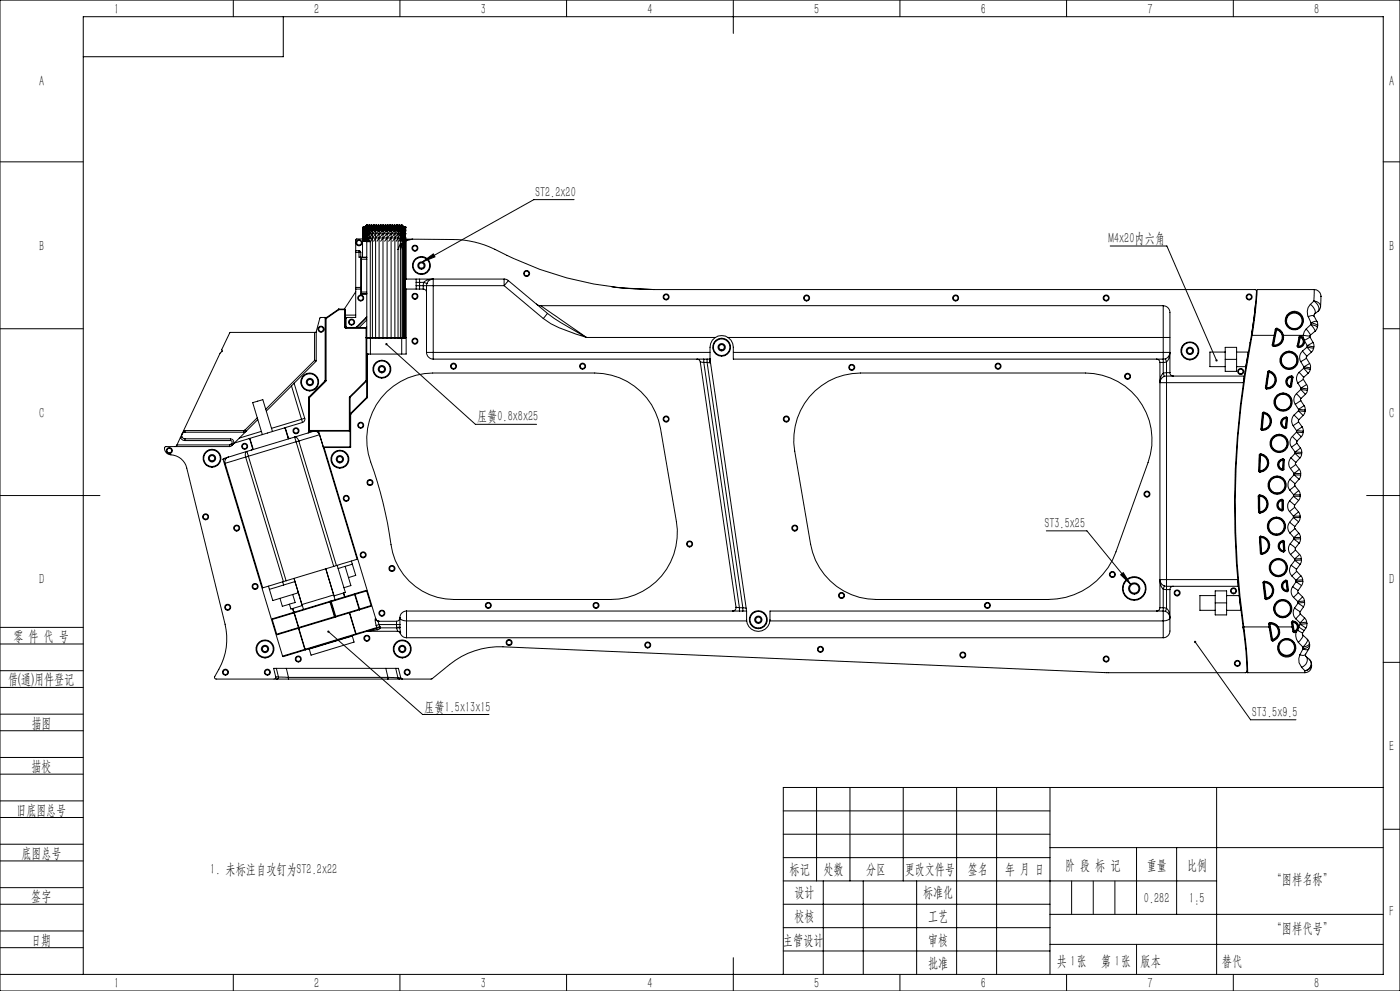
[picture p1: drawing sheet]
<svg xmlns="http://www.w3.org/2000/svg" width="420mm" height="297mm" viewBox="0 0 420 297" stroke-linecap="round" stroke-linejoin="round" font-family="sans-serif">
<defs><g id="words">
<g font-size="4.4">
<text x="34.2" y="4.1">1</text>
<text x="94.2" y="4.1">2</text>
<text x="144.2" y="4.1">3</text>
<text x="194.2" y="4.1">4</text>
<text x="244.2" y="4.1">5</text>
<text x="294.2" y="4.1">6</text>
<text x="344.2" y="4.1">7</text>
<text x="394.2" y="4.1">8</text>
<text x="11.7" y="25.9">A</text>
<text x="416.7" y="25.9">A</text>
<text x="160.6" y="58.9">ST2.2x20</text>
<text x="11.7" y="75.1">B</text>
<text x="332.6" y="72.8">M4x20内六角</text>
<text x="416.7" y="75.1">B</text>
<text x="11.7" y="125.1">C</text>
<text x="416.7" y="125.1">C</text>
<text x="143.1" y="126.3">压簧0.8x8x25</text>
<text x="313.4" y="158.2">ST3.5x25</text>
<text x="11.7" y="175.1">D</text>
<text x="416.7" y="175.1">D</text>
<text x="4" y="192">零 件 代 号</text>
<text x="2.5" y="205.1">借(通)用件登记</text>
<text x="127.3" y="213.2">压簧1.5x13x15</text>
<text x="375.7" y="214.8">ST3.5x9.5</text>
<text x="9.5" y="218.1">描图</text>
<text x="416.7" y="225.1">E</text>
<text x="9.5" y="231.1">描校</text>
<text x="5" y="244.2">旧底图总号</text>
<text x="6.5" y="257.2">底图总号</text>
<text x="63.1" y="262">1. 未标注自攻钉为ST2.2x22</text>
<text x="236.9" y="261.9">标记</text>
<text x="247.1" y="261.9">处数</text>
<text x="259.9" y="261.9">分区</text>
<text x="271.5" y="261.9">更改文件号</text>
<text x="290.4" y="261.9">签名</text>
<text x="301.5" y="261.9">年 月 日</text>
<text x="319.5" y="260.6">阶 段 标 记</text>
<text x="344" y="260.6">重量</text>
<text x="356.1" y="260.6">比例</text>
<text x="238.3" y="268.9">设计</text>
<text x="276.9" y="268.9">标准化</text>
<text x="381.5" y="264.8">“图样名称”</text>
<text x="9.4" y="270.1">签字</text>
<text x="343.2" y="270.7">0.282</text>
<text x="356.8" y="270.7">1:5</text>
<text x="416.8" y="274.4">F</text>
<text x="238.3" y="276.1">校核</text>
<text x="278.4" y="276">工艺</text>
<text x="381.5" y="279.6">“图样代号”</text>
<text x="9.4" y="283.2">日期</text>
<text x="234.9" y="283.3">主管设计</text>
<text x="278.4" y="283.3">审核</text>
<text x="278.4" y="290.2">批准</text>
<text x="317.1" y="289.4">共 张</text>
<text x="321.1" y="289.4">1</text>
<text x="330.3" y="289.4">第 张</text>
<text x="334.5" y="289.4">1</text>
<text x="342.1" y="289.4">版本</text>
<text x="34.2" y="296.1">1</text>
<text x="94.2" y="296.1">2</text>
<text x="144.2" y="296.1">3</text>
<text x="194.2" y="296.1">4</text>
<text x="244.2" y="296.1">5</text>
<text x="294.2" y="296.1">6</text>
<text x="344.2" y="296.1">7</text>
<text x="394.2" y="296.1">8</text>
</g>
<text font-size="4.4" fill="#0a0605" x="366.6" y="289.4">替代</text>
</g></defs>
<g fill="none" stroke="#000" stroke-width=".3">
<path d="M0 0h420v297h-420zM70 0v5M85 5v12h-60M120 0v5M170 0v5M220 0v10M270 0v5M320 0v5M370 0v5M0 48.5h25M172.2 59.8h-12l-33.5 18.7M415 48.5h5"/>
<path d="M106.7 75.1v.5M106.7 75.6v10.5M106.7 75.1h1M106.7 75.6h1M107.7 75.1l.5 .5M107.7 75.6h.5M107.7 75.6v1.5h1.1M107.7 75.1v.5M108.2 75.6v10.5M108.4 77.7h1.6M108.4 77.7v9.8M108.8 71.6l-2 .2-.1 3.3"/>
<path d="M108.8 71.6h.1M108.8 77.1h1.2M108.8 71.6v5.5M108.9 72.2h.1M108.9 72.2l.1 .1M108.9 70.1h.1M108.9 71.3h.1M108.9 69.2h.1M108.9 72.2h1.5M108.9 71.3h12.7M108.9 70.1h12.7M108.9 69.2h12.7"/>
<path d="M108.9 68.4h12.7M108.9 68.4v3.8M108.9 68.2h12.7M108.9 71.3v.9M108.9 68.6v.6M108.9 70.1v1.2M108.9 69.2v.9M109 72.2l.1 .1M109 72.2h.1M109 68.2h.1M109 68.1h.1M109 68.4l-.1 .2h12.7"/>
<path d="M109 68.1h12.5M109 68.2v.2M109 68.1l-.1 4.1M109 68.6v.6M109 70.1v1.2M109 69.2v.9M109 68.4v.2M109 72.2v.1M109 71.3l-.1 .9M109 68.2l-.1 .2M109 68.6l.6 3.7M109 69.2l.4 3.1"/>
<path d="M109 72.3h.1M109 72.3h1.4M109 72.2l.2 .1M109 68.4l.1 .2M109 71.3v.9M109 68.1v.1M109 68.2l.1 .2M109.1 68.6l.7 3.7M109.1 68.1v.1M109.1 68v.1M109.1 68.6v3.6M109.1 68.1h.1"/>
<path d="M109.1 68l-.1 .1M109.1 68.4l1.1 3.9M109.1 68.4v.2M109.1 68.2l.1 .2M109.1 68.2v.2M109.1 68.1l.2 .1M109.1 68.1l-.1 .1M109.2 68.4l1.5 4M109.2 68.4l.1 3.9-.3-2.2M109.2 68h-.2h12.5M109.2 68h.1M109.2 68l.2 .2"/>
<path d="M109.3 68.2l-.1 .2M109.3 67.9h.1M109.3 67.9l-.2 .1h12.3l-.2-.1M109.3 68v.2M109.3 68l.1 .1M109.3 67.9l-.3 .1M109.3 67.9l-.1 .1M109.4 67.9l-.3 .2M109.4 67.9l-.2 .1M109.4 67.9h.1M109.4 68.2l.1 4.1M109.4 68h-.1"/>
<path d="M109.4 68h.1M109.4 68.1v.1M109.4 68.1l.2 .1M109.4 67.9l-.1 .1M109.4 67.9v.1M109.5 68l-.1 .1M109.5 68l.1 .1M109.5 67.9v.1M109.5 68l.5 .1M109.5 68h.1M109.6 67.9l.1 .1M109.6 67.9l-.1 .1"/>
<path d="M109.6 68.2v4.1M109.6 67.9h.1M109.6 68.1l.3 .1M109.6 68.1v.1M109.6 67.9h9.3M109.7 67.9l-.3 .1M109.7 67.9h.1M109.7 67.9h-.2M109.7 67.9l.3 .1M109.7 68l-.1 .1M109.7 68h.3M109.7 67.9v.1"/>
<path d="M109.9 68.2l.1 4.2M110 67.9h.1M110 67.5v.4M110 68v.1M110 68.1l-.1 .1M110 68.1l.3 .1M110 68l.4 .1M110 67.5l-.7 .4M110 67.9h-.3M110 67.5h.2M110 67.5l-.4 .4M110 67.5l-.5 .4"/>
<path d="M110 67.9v.1M110 67.9l2.7 .3-1.8 .4-1-.4M110 68l1.7 .2-.8 .2-.6-.2M110 68h.1M110 77.2v.5M110 77.2h-1.6v.5M110 72.4h1.1M110 72.4v4.8M110 77.7v9.8M110.1 67.5l-.1 .4M110.1 67.5l.1 .4M110.1 67.5l.3 .4"/>
<path d="M110.2 67.5l.2 .4M110.2 67.5l.4 .4M110.2 67.5l.5 .4M110.3 68.2v4.1M110.4 67.9h.1M110.4 67.9l3.3 .3-2 .4-.8 .6-1.3-1M110.4 68.1l-.1 .1M110.4 68.1l.5 .1M110.4 67.9v.2M110.4 67.9h-.4M110.4 72.3l.3 .1M110.4 72.2v.1"/>
<path d="M110.4 72.2l.5 .2M110.7 72.4h.3M110.7 67.5h.2M110.7 67.5l-.2 .2M110.7 67.5l-.1 .2 .2-.2M110.8 67.5l.1 .3M110.8 67.5v.4M110.9 72.4h.1M110.9 67.9h.1M110.9 67.5v4.9M110.9 67.9l4 .3a4.7 4.7 0 0 0-4 1.9l-1.5-1.9M110.9 67.5l.3 .2"/>
<path d="M110.9 67.5l.2 .2M111 72.4h.1M111.1 72.4v28.8M111.3 67.5l.1 .4 .1-.4M111.3 67.5h.3M111.3 67.5l-.3 .4M111.3 67.5l-.4 .4M111.5 67.5v.4M111.5 67.5l.2 .4M111.6 67.5l.5 .4M111.6 67.5l.1 .4M111.7 67.9v33.5"/>
<path d="M111.7 67.9h.1M111.7 67.9l1 .1M112 67.5h.3M112 67.5l-.1 .2 .3-.2v.4l.1-.4M112 67.5l-.2 .2M112.3 67.5l.2 .2M112.7 67.9l-.1 33.5M112.7 67.9h.1M112.7 68l3.4 .2a5.6 5.6 0 0 0-5.2 3.1l-1.6-3.1M112.7 67.5h.3M112.7 67.5l-.1 .4 .3-.4M112.7 67.5l-.4 .4"/>
<path d="M112.9 67.9l-.2 .1M112.9 67.9h.1M112.9 67.9l.8 .1M112.9 67.5v.4M112.9 67.5l-.2 .4M112.9 67.5l.3 .4-.2-.4M113 67.5l.5 .4M113.4 67.5h.3M113.4 67.5l-.2 .2M113.4 67.5l.1 .4M113.6 67.5v.4M113.6 67.5l.1 .4"/>
<path d="M113.6 67.5l-.1 .4M113.7 67.5l.5 .4M113.7 67.5v.4M113.7 67.9v33.5M113.7 67.9h.1M113.7 68l3.6 .2a6.2 6.2 0 0 0-6 4.1M113.7 67.9l5.7 .3M114.1 67.5h.3M114.1 67.5l-.2 .2M114.1 67.5v.3M114.3 67.5v.4l.5-.4M114.3 67.5l-.2 .3"/>
<path d="M114.3 67.5l.1 .3M114.4 67.5l.2 .2M114.4 67.5v.3M114.8 67.5h.3M114.8 67.5l-.1 .4 .2-.4M114.9 67.9h.1M114.9 67.9l1.2 .1M114.9 67.5v33.9M114.9 67.5v.4M114.9 67.5l.4 .4-.2-.4M115.1 67.5l.5 .4M115.5 67.5h.3"/>
<path d="M115.5 67.5l-.2 .2M115.5 67.5l-.1 .3 .2-.3M115.6 67.5v.4M115.6 67.5l.3 .2M115.8 67.5l.2 .2M115.8 67.5l.1 .2M116.1 67.9v33.5M116.1 67.9h.1M116.1 68l2.4 .2a7 7 0 0 0-6.4 4.1M116.1 67.9l2.4 .1M116.2 67.5h.3M116.2 67.5l-.3 .4"/>
<path d="M116.2 67.5l-.1 .4M116.2 67.5l-.5 .4M116.3 67.5v.4M116.3 67.5l.1 .4 .1-.4M116.3 67.5l-.2 .4M116.5 67.5l.4 .4M116.9 67.5h.3M116.9 67.5l-.2 .2M116.9 67.5l-.2 .2 .3-.2M117 67.5v.4M117 67.5l.2 .3M117.1 67.9h.1"/>
<path d="M117.2 67.5l.1 .2M117.2 67.5l.2 .2M117.3 67.9v33.5M117.3 67.9h.1M117.3 67.9h1.6M117.6 67.5h.3M117.6 67.5l-.1 .4 .2-.4M117.6 67.5l-.3 .4M117.6 67.5l-.5 .4M117.7 67.5v.4M117.7 67.5l.3 .4-.1-.4M117.9 67.5l.5 .4"/>
<path d="M118.3 67.5h.2M118.3 67.5v.4M118.3 67.5l-.2 .2M118.4 67.5l.1 .4M118.4 67.5v.4M118.4 67.5l-.1 .4M118.5 67.9h.1M118.5 68l.9 .1M118.5 67.5l-.1 33.9M118.5 67.5l.2 .2M118.9 67.9l.2 .1M119 67.5h.2"/>
<path d="M119 67.5l-.3 .4M119 67.5l-.1 .4M119 67.5l-.5 .4M119.1 68h-.6M119.1 68l1 .1M119.1 67.5v.5M119.1 67.5l-.2 .4M119.1 67.5l.2 .4M119.2 67.5l.2 .4M119.2 67.5l.1 .4M119.2 67.5l.5 .4M119.3 67.9h1.9"/>
<path d="M119.3 67.9l1.3 .2M119.3 67.9l-.2 .1M119.4 67.9h.1M119.4 67.9v.2M119.4 68.1v.1M119.4 68.1l.7 .1M119.4 67.9l.7 .1M119.4 68.2v33.2M119.4 68.2a7.7 7.7 0 0 0-6.3 4.1M119.7 67.5h.2M119.7 67.5l-.2 .2M119.7 67.5l-.1 .3"/>
<path d="M119.8 67.5v.4M119.8 67.5l.3 .4M119.8 67.5l-.2 .3M119.9 67.5l.3 .4M119.9 67.5l.2 .4M119.9 67.5l.5 .4M120.1 67.9v.1M120.1 67.9l.4 .1M120.1 67.9h.1M120.1 68.1v.1M120.1 68v.1M120.1 68.1l.5 .1"/>
<path d="M120.1 68h.4M120.1 68.2v33.2M120.1 68.2a8.4 8.4 0 0 0-5.9 4.1M120.1 73l-.7 1.8M120.3 72.3l.9-3.1 .3 3.1M120.3 67.5h.3M120.3 67.5l-.2 .2M120.3 67.5v.3l.2-.3M120.3 67.5l-.1 .2M120.5 67.5v.4M120.5 67.5l.1 .4M120.5 68l.1 .1"/>
<path d="M120.5 68l.4 .1M120.5 67.9v.1M120.5 67.9l.4 .1M120.6 67.9h.1M120.6 68.2l-.5 .2a9.2 9.2 0 0 0-4.7 3.9M120.6 68.1v.1M120.6 68.2v.2M120.6 68.1l.3 .1M120.6 68.4l-.1 37.7M120.6 68.4a11.7 11.7 0 0 0-4 3.9M120.6 73l-.5 1.8M120.6 67.5v.4"/>
<path d="M120.6 67.5l.3 .4M120.6 67.5l.5 .4M120.8 72.3l.4-2.2 .2 2.2M120.8 67.9l.5 .2M120.8 67.9l.1 .1M120.9 68v.1M120.9 68l.2 .1M120.9 68h.1M120.9 67.9h-.4M120.9 67.9h-.1M120.9 67.9l.6 .3M120.9 67.9h.2"/>
<path d="M120.9 68.1v.1M120.9 68.1l.2 .1M120.9 67.9l.4 .1M120.9 68.2v33.2M120.9 67.9h.1M120.9 68.2l-.3 .2M121 67.9v.1M121 72.3l.2-1 .1 1M121 68h.1M121 67.9l.4 .1M121.1 68v.1M121.1 68l.2 .1"/>
<path d="M121.1 68.1v.1M121.1 68.1l.2 .1M121.1 67.9l.4 .1M121.1 68.2l-1 1-2.3 3.1M121.1 68.2l.1 .2M121.1 68.2l.4 .4M121.1 67.9h.1M121.1 67.9l.3 .1M121.2 68.4l-.2 33M121.2 68.4l-2.3 3.9M121.2 73l-.3 1.8M121.2 68.4l.1 .2"/>
<path d="M121.2 67.9l.3 .2M121.2 67.9h.1M121.2 67.9l.3 .1M121.3 68.1v.1M121.3 68.1l.1 .1M121.3 68h.1M121.3 68.2v.4M121.3 68.6l.1 .6M121.3 68.6l.3 2.7M121.3 68.2l.1 .2M121.4 69.2v32l-.2 .2M121.4 69.2l-.2-.6-1.5 3.7"/>
<path d="M121.4 69.2l.1 2.1M121.4 68h.1M121.4 68.1v.1M121.4 68l.1 .1M121.4 68.2v.2M121.4 68.4l.1 .2M121.4 68.2l.1 .2M121.5 68.6v32.6l-.3 .2M121.5 68h.1M121.5 68.6l.1 1.5M121.5 73v1.8M121.5 68.1v.1"/>
<path d="M121.5 68.1l.1 .1M121.5 68.4v.2M121.5 68.2v.2M121.5 68.4l.1 .2M121.5 68.6v32.6l-.2 .2 .3-.2M121.5 68.1h.1M121.5 73l.1 1.8M121.5 68.6l.1 .6M121.6 68.6h.1M121.6 68.2h.1M121.6 68.2v33M121.6 68.2l-.1 .2"/>
<path d="M121.6 68.2v.2M121.6 71.9h.2v.2M121.6 71.7h2.2M121.6 69.2h.1M121.6 71.3h.1M121.6 70.1h.1M121.6 71.8h1.6M121.6 71.3v1M121.6 69.2v.9M121.6 70.1v1.2M121.6 68.4v.2M121.8 72.1v11.5"/>
<path d="M123.2 71.8l-1.4 .3M123.8 71.7l-.6 .1M123.8 71.7l12.1 .1a31.2 31.2 0 0 1 16.2 4.7 100.6 100.6 0 0 0 44.1 10.3M126.7 78.5l3.3-2.4 .5 .9zM333.1 73.7h17l14.8 34.3M0 98.5h25M94.4 99.6h.5M94.4 99.6l-25.4 .1-2.5 5 .1 .7-.6 .5-10.9 23.2M94.4 99.6v8.4M97.4 95.1l.2 .2M97.4 95.1l-1.4 .1-1.1 4.2v8.6M97.4 95.1h.4"/>
<path d="M97.6 95.3h.1M97.6 95.3v18.7M97.6 95.5h.2M97.6 95.5v18.5M97.7 95.3l.1 .2M97.7 95.3l-.1 .2M97.8 95.1v.2M97.8 95.1h.2M97.8 95.5v18.5M101.6 92.7l.1 .1M101.6 92.7l-3.9 2.6M101.7 92.6v.2"/>
<path d="M101.7 92.6l-.1 .1M101.7 92.8l-3.9 2.7M101.7 92.6h1.7M101.7 92.8h1.7M103.4 92.8h.2M103.4 92.6v.2M103.4 92.6l.2 .2M103.4 98l.4 .4M103.4 98h.2M103.4 92.8v5.2M103.6 95.3h.2M103.6 95.1h.4"/>
<path d="M103.6 97.9h.2M103.6 98l.2 .2M103.6 97.9v.2M103.6 92.8v5.2M103.6 94.4h3.1M103.8 97.9l.2 .2M103.8 98.2v.2M103.8 98.2h6M103.8 95.3v2.6M103.8 98.4h6M104 95.1l-.2 .2M104 98.1v.1"/>
<path d="M106.7 86.1v.5M106.7 87.3l-3.4 5.3M106.7 86.6h1.5M106.7 86.6v8.5h-2.7M106.7 86.1h1.5M106.9 98.1h-.2h.4M107.3 97.9l-.4 .2M108.2 86.1v.5M108.2 86.6v1.5h1.8M108.4 87.5v.5h1.6M108.4 87.5h1.6M109.8 98.2v.2"/>
<path d="M109.8 98.4h.2M109.8 98.4v15.6M110 95l-.2 .4M110 95l-3.1 3.1M110 87.5v.5M110 94.9v.1M110 98l-.2 .2M110 88v13.2M110 95.9l-2.3 2.3M110 95.2l-3 3M121.6 83.6h.2M121.6 86.6h.2"/>
<path d="M121.8 86.6v19.5h-11.4M121.8 86.6h5.2M121.8 83.6h29.4M124.8 85.6v1M124.8 85.6h1.1M124.8 83.6v1M124.8 84.6h1.1M124.8 84.6v1M125.9 83.6v1M125.9 85.6v1M125.9 84.6h1.2M125.9 85.6h1.1"/>
<path d="M125.9 84.6v1M127 86.6a.96 .96 0 0 1 1 1M127 85.6v1M127 85.6h1M127.1 84.6l1 .3M127.1 84.6l-.1 1M128 85.6v2M128 85.6h2M128 87.6v18M128.1 84.9l-.1 .7M130 83.6a3.3 3.3 0 0 0-2.9 1M130 83.6a1.91 1.91 0 0 0-1.9 1.3"/>
<path d="M130 83.6v2M130 85.6h21.2M130 85.6v20M151.2 83.6l1.3 .5M151.2 83.6v2M151.2 85.6l11.8 9.9M152.5 84.1l-1.3 1.5M152.5 84.1l8.4 7.1M160.9 91.2l1.3 .4M160.9 91.2l3.4 2.7M162.2 91.6l13.7 9.5M162.2 91.6h186.8"/>
<path d="M163 95.5a36.9 36.9 0 0 0 12.9 5.6M164.3 93.9a86.8 86.8 0 0 0 11.6 7.2M164.3 93.9l-1.3 1.6M183.5 86l7 .6 5.7 .2M196.2 86.8h180.4l.3 .5M349 91.6v9.5M349 91.6a2.05 2.05 0 0 1 2 2v18.1M376.7 90.8l-1.3 9.7M376.9 87l-.6 7.6-.9 5.9M377.2 86.8h17.1a1.94 1.94 0 0 1 2 2.1l-.1 3M377.2 86.8l-.7 7.8-.9 5.9M382.6 98.7h.2"/>
<path d="M382.6 98.7l-.4 1.8M382.8 98.7l.2 .1M382.8 98.7l-.4 1.8M383 98.8l-.9 4.6M383 98.8a2.37 2.37 0 0 1 1.6 2.7 2.37 2.37 0 0 1-2.5 1.9M383 98.6a2.62 2.62 0 0 1 1.8 1.9M383 98.6l-.2 .1M383 98.6v.2M383.1 98.4a2.7 2.7 0 0 1 1.9 2.1M383.1 98.4l-.5 .3M383.1 98.4l-.1 .2M391.9 98.6l-.6 .7-.3 1.2"/>
<path d="M391.9 98.6l1.2 1.8M392.5 94.9l.8 1.9M393.1 91.2a3.3 3.3 0 0 0-.6 3.7M393.1 91.2a2.3 2.3 0 0 1 1.2 2.9M393.2 97.3l-1.3 1.3M393.2 97.3l.9 .9 .4 1.1M393.2 97.3a2.67 2.67 0 0 1 2 .8M393.3 96.8a2.42 2.42 0 0 1 2 .9M393.3 96.8l-.1 .5M394.2 90.2l-1.1 1M394.2 90.2a2.29 2.29 0 0 1 1.2 3.1M394.2 90.2a1.9 1.9 0 0 1 2 1.7"/>
<path d="M394.2 94.8a1.71 1.71 0 0 0-1.7 .1M394.2 94.8l.9 1.5M394.3 86.8l-.1 3.4M394.3 94.1l-.1 .7M394.5 99.3l-1.4 1.1M395.1 96.3h-.6l-1.2 .5M395.1 96.3l.2 1.4M395.2 98.1l-.7 1.2M395.3 97.7l-.1 .4M395.4 93.3l-1.1 .8M396.2 91.9l-.2 .6-.6 .8M415 98.5h5"/>
<path d="M87.5 115.7l3 10M87.5 115.7l-7.6 7.5M88.2 114.9l-.7 .8M88.2 114.9l3.2 10.4M92.6 119.2h.1M92.6 119.2v10.4M92.6 119.2h.2M92.6 119.2v9.8M92.6 119.1v.1M92.6 119.1h.1M92.8 119.2v9.8M94.4 108l.3 .4"/>
<path d="M94.4 108h.5M94.4 108l-14.7 14.7M94.7 108.4l-6.5 6.5M94.9 108l-.2 .4M97.5 114.2l.2 .1M97.5 114.2l-4.9 4.9M97.6 114l-.1 .2M97.6 114h.1M97.6 114h.2M97.7 114.3l-4.9 4.9M97.8 114l-.1 .3M104.8 119.2h.2"/>
<path d="M104.8 119.2v9.8M104.9 118.9l-.1 .3M104.9 118.9l.2 .2M105 119.2v14.7M105.1 119.1l-.1 .1M109.8 101.2h.2M109.8 101.2l.3 .2M109.8 101.2l.2 .3M109.8 114l.2 .2M109.8 114l-4.9 4.9M110 114.2l-4.9 4.9M110 101.5h.1"/>
<path d="M110 106.3h.2M110 106.1h.4M110 119.1l.2 .1M110 119.1h.2M110 101.2h1.1M110 101.2l.2 .2M110 101.5v17.6M110 119.1l-4.9 4.8M110.1 101.4h.1M110.1 101.4l-.1 .1M110.2 119.2l-4.9 4.9M110.2 119.1v.1"/>
<path d="M110.2 101.4h.9M110.2 106.3v12.8M110.4 106.1l-.2 .2M111.1 101.4h10.3M111.1 101.2v.2M111.1 101.2h10.5M111.1 101.4v4.7M115.9 103.1l26.7 24.1h18.4M116.1 117.4a19.8 19.8 0 0 1 13.7-5.6h48.6a20.1 20.1 0 0 1 19.8 16.6l4.7 27.9a20 20 0 0 1-19.7 23.4h-47a19 19 0 0 1-18.9-16.5 135.3 135.3 0 0 0-6.8-27.2 19.8 19.8 0 0 1 5.6-18.6zM121.4 101.4h.1M121.6 101.2l-.2 .2M121.6 101.2h.1"/>
<path d="M128 105.6a2.05 2.05 0 0 0 2 2M128 105.6h2M130 105.6v2M130 107.6h79.1M130 105.6h83M175.9 101.1h38.7M209.1 107.6a.97 .97 0 0 1 1 .9M209.1 107.6h2M210.1 108.5l1 .1M210.1 108.5l10.7 73.5M211.1 107.6v1M211.1 107.6h1"/>
<path d="M211.1 108.6l10.7 73.5M211.1 108.6h1M212.1 108.6l1 .2M212.1 107.6v1M212.1 107.6h.9M212.1 108.6l10.7 73.5M213 107.6v.1M213 107.6v-3.5a3.5 3.5 0 0 1 3.5-3.5 3.5 3.5 0 0 1 3.5 3.5v3.5h127M213 107.7l.1 1.1M213 107.6l.1 1.2M213 107.7l11 75.4M218.4 101.1h130.6"/>
<path d="M220 105.6h129M244.5 117.1a19.9 19.9 0 0 1 13.6-5.3h67.5a20 20 0 0 1 18.8 26.8l-9.6 26.8a21.5 21.5 0 0 1-20.3 14.3h-51.6a20 20 0 0 1-19.7-16.6l-4.8-27.9a20 20 0 0 1 6.1-18.1zM347 107.6a1.02 1.02 0 0 1 1 1M347 107.6h2M348 108.6h1M348 114.7h2M348 108.6v73.5M349 101.1h2M349 111.9l.3 .9M349 111.9a3.3 3.3 0 0 0-1 2.8M349 107.6v1M349 105.6v2"/>
<path d="M349 105.6h2M349 101.1v4.5M349 108.6v3.3M349.3 112.8l-.3 .2a2.07 2.07 0 0 0-1 1.7M349.6 107.5l.4 .9M349.6 107.5l-.6 .1M350 111.7h1M350 111.7v1M350 112.7h2M350 111.7l-1 .2M350 112.7l-.7 .1M350 108.4l-1 .2"/>
<path d="M350 112.7v2M350 108.4v3.3M350 114.7v59M351 111.7a1.02 1.02 0 0 0 1 1M351 105.6a2.1 2.1 0 0 1-1.4 1.9M351 105.6v.1a3.3 3.3 0 0 1-1 2.7M352 112.7h21.3l-.3 2h-23M367.6 105.5v4.4M367.6 105.5h-4.6v4.4h4.6M367.6 105.5v-1.4h3.4v1.4M367.6 109.9v1.4h3.4v-1.4M367.6 107.7h3.4"/>
<path d="M371 105.5v4.4M371 105.5h3.5l-.8 4.4h-2.7M375 102.8h.2M375 102.8a258.7 258.7 0 0 0-2.1 85.1M375.2 102.8a258.3 258.3 0 0 0-2.1 85.1M375.4 100.5h.2M375.4 100.5l-.4 2.3M375.6 100.5l-.4 2.3M375.6 100.5h6.6M379.6 116.1l.4 .5M379.6 116.1l.2 .1M379.8 116.2l.2 .2"/>
<path d="M379.8 116.2h.2M380 116.4v.2M380 116.2v.2M380.3 111.5l-.7 4.6M380.3 111.5h.2M380.5 111.5l-.7 4.7M380.5 111.5h.2M380.7 111.5l-.7 4.7M380.7 111.5a2.36 2.36 0 0 1 1.8 2.7 2.36 2.36 0 0 1-2.5 2M380.8 111.3a2.58 2.58 0 0 1 1.9 2.9 2.58 2.58 0 0 1-2.7 2.2M380.8 111.3l-.3 .2M380.8 111.3l-.1 .2"/>
<path d="M380.8 111.1v.2M380.8 111.1a2.77 2.77 0 0 1 2.1 3.1 2.77 2.77 0 0 1-2.9 2.4M380.8 111.1l-.5 .4M381.7 103.4l.3 .4M381.7 103.4h.2M381.9 103.4l.2 .2M381.9 103.4h.2M382.1 103.6l-.1 .2M382.1 103.4v.2M382.2 100.5h.2M382.2 100.5l-.5 2.9M382.4 100.5l-.5 2.9"/>
<path d="M384.8 100.5a2.54 2.54 0 0 1-2.7 3.1M385 100.5h-.2M385 100.5a2.73 2.73 0 0 1-3 3.3M385 100.5h6M387 115.9v.2M387.1 115.7h.2M387.1 115.7l-.1 .2M387.3 115.7l.2 .1M387.3 115.7l-.3 .2M387.5 112.9a1.55 1.55 0 0 0-1.6 1.3 1.55 1.55 0 0 0 1.1 1.7M387.5 112.6a1.77 1.77 0 0 0-1.8 1.5 1.77 1.77 0 0 0 1.3 2M387.5 112.6v.3"/>
<path d="M387.5 112.6l.3 .2 .1 .3M387.5 112.9l.2 .2M387.5 115.8l-.2 .3h-.3M387.5 113.1h.2M387.5 112.9v.2M387.5 113.1l-.4 2.6M387.5 113.1a1.36 1.36 0 0 0-1.4 1.1 1.36 1.36 0 0 0 1 1.5M387.7 113.1h.2M387.7 113.1l-.4 2.6M387.9 113.1l-.4 2.7M388.9 118l1.4 1.4M388.9 118a2.47 2.47 0 0 0-.3 3.2"/>
<path d="M389.1 103.7h.3M389.1 103.7l.4 .5M389.3 114.8l1 1.5M389.4 103.7l.1 .3M389.4 103.7h.2M389.5 104v.2M389.6 103.7l-.1 .3M389.7 101l-.6 2.7M389.7 101l.2 .1M389.7 111.6a2.58 2.58 0 0 0-.4 3.2M389.7 111.6l1.4 1.5M389.9 101.1l-.5 2.6"/>
<path d="M389.9 101.1h.2M390.1 101.1l-.5 2.6M390.1 101.1a1.35 1.35 0 0 1 .9 1.6 1.35 1.35 0 0 1-1.4 1M390.2 100.9l.6 .5M390.2 100.9l-.3 .2M390.2 100.9l-.1 .2M390.2 100.7v.2M390.2 100.7l.8 .6M390.2 116.7l1.4 1.5M390.2 116.7l2 .3M390.2 100.7l-.5 .3M390.2 116.7l-1.3 1.3"/>
<path d="M390.2 108.4l1 1.6M390.3 119.4l-.1 .7M390.3 116.3l2 .3M390.3 116.3l-.1 .4M390.7 105.2l1.3 1.5M390.7 105.2a2.54 2.54 0 0 0-.5 3.2M390.8 101.4l.4 .7M391 100.5l2 .2M391 100.5v.8M391 101.3l.3 .7M391 101.3l-.2 .1M391 113.7l-1.7 1.1"/>
<path d="M391 113.7l1 1.5M391.1 110.4l2 .3M391.1 110.4l1.4 1.5M391.1 110.4l-1.4 1.2M391.1 113.1l-.1 .6M391.2 102.2a1.53 1.53 0 0 1-1.7 1.8M391.2 110l-.1 .4M391.2 110l1.9 .2M391.2 102.1v.1M391.3 102l-.1 .1M391.3 102l.1 .2M391.4 102.2h-.2"/>
<path d="M391.4 102.2a1.77 1.77 0 0 1-1.9 2M391.4 102.2l.8 1.4M391.6 118.2l-1.3 1.2M391.9 107.4l-1.7 1M391.9 107.4l1 1.5M392 115.2l-1.7 1.1M392 115.2l.3 1.4M392 106.7l-.1 .7M392.1 104l1.3 1.5M392.1 104l2 .4M392.1 104l-1.4 1.2M392.2 103.6l-.1 .4"/>
<path d="M392.2 103.6l2 .4M392.2 117l-.6 1.2M392.3 116.6l-.1 .4M392.5 111.9l-1.4 1.2M392.9 108.9l-1.7 1.1M392.9 108.9l.2 1.3M393 100.7v.4M393 101.1l-1.7 .9M393 101.1l.9 1.5M393.1 110.7l-.6 1.2M393.1 100.4l-.1 .3M393.1 110.2v.5"/>
<path d="M393.4 105.5l-1.4 1.2M393.9 102.6l-1.7 1M393.9 102.6l.3 1.4M394.1 104.4l-.7 1.1M394.2 104l-.1 .4M53.1 133.3l-.6 .5M53.1 133.3h15.8M54.1 131.1a1.52 1.52 0 0 0 1.4 .9M54.1 131.1l-1 2.2M54.6 130.9l-.5 .2M55.1 129.1l.1 .5M55.1 129.1l-1 2"/>
<path d="M55.5 129.5a.99 .99 0 0 0-1 1 .99 .99 0 0 0 1 1M55.5 129v.5M55.5 131.5v.5M55.5 129l-.4 .1M55.5 131.5h13.6M55.5 129.5h17.7M55.5 129h17.7M55.5 132h13.6M66.9 137.7l17.9 58.9M67.5 138.8l11.3 37.4 6.2-1.9M67.8 137.4l-.9 .3M68.5 137a1.51 1.51 0 0 0-1 1.8"/>
<path d="M68.5 137l-1.5 .4-.1 .3M68.9 133.8l-19.2 .1a.9 .9 0 0 0 0 1.5l.8 .7a5.6 5.6 0 0 1 5.5 4.2l11.5 46.8a21 21 0 0 1-3.2 16l.5 .4h17.4l.5-.2v-.4M68.9 133.3v.5M69.1 131.5a.98 .98 0 0 1 1 .6 .98 .98 0 0 1-.3 1.1l-.3-.3M69.1 132a.49 .49 0 0 1 .5 .3 .49 .49 0 0 1-.1 .6M69.1 131.5v.5M69.2 133.2l-.3 .1M69.2 133.2l.4 .3M69.5 132.9l-.3 .3M69.6 133.5l-.7 .3M70.3 132.8l-.7 .7M71.8 131.3l-1.5 1.5"/>
<path d="M73.2 129v.5M73.5 128.9l.4 .3-.7 .3M73.5 128.9l-.3 .1M73.7 137l-6.2 1.8M73.7 137l11.3 37.3M74.1 135.3a1.32 1.32 0 0 0-.4 1.7M74.1 135.3l.4 1.4M74.1 135.3l-5.6 1.7M74.5 136.7l-.8 .3M74.5 136.7l11.3 37.4M74.8 131.4l.1 .1M74.8 131.4l-4.5 1.4"/>
<path d="M74.9 131.5l.8 2.8M75 131.4h-.2M75 131.4l1 3.3M75 131.5h-.1M75.7 134.3l-.3 .6M75.8 134.3h-.1M77.2 125.2l-3.7 3.7M77.3 125.8l-5.5 5.5M78.4 129.3l-6.6 2M81.7 129.3l-2.9-9.5-2.6 .7-.4 .2 2.9 9.5M85.5 128.2l-10.5 3.2M85.5 128.2l1 3.3"/>
<path d="M85.6 128.3l.9 2.8M85.6 128.3h-.1M85.7 128.1l-.1 .2M85.7 128.1l-.2 .1M86.4 131.1h.1M86.5 131.1l.6 .3M88.4 131a1.36 1.36 0 0 1 1.2 1.2M88.4 131l.4 1.4M88.4 131l-14.3 4.3M88.8 132.4l11.3 37.4M88.8 132.4l-14.3 4.3M89.6 132.2l-.8 .2"/>
<path d="M89.6 132.2l11.3 37.3M90.5 125.7l.3 .9M90.5 125.7l-9 2.7M90.8 126.6l-5.1 1.5M91.4 125.3a1.03 1.03 0 0 1-.6 1.3M91.4 125.3l-.9 .4M92.6 129.6l-.2 .1M92.6 129h.2M92.6 129l.2 .2M92.8 129.4l-.2 .2M92.8 129.4v.2M92.8 129.2v.2"/>
<path d="M92.8 129v.2M92.8 129.2h12M92.8 129h12M93.5 129.2l-.7 .2M94 129.3a1.51 1.51 0 0 1 1.8 1M94 129.3l-5.6 1.7M94.2 129.2l-.2 .1M94.9 129.2l-.1 .1M95.4 129.2l.1 .5M95.6 129.2l1.4 4.7M95.8 130.3l11.3 37.3-6.2 1.9M95.8 130.3l-6.2 1.9"/>
<path d="M96.9 133.9h.1M97 133.9l.2 .2M97 133.9h8M97.1 134.4h.2M97.2 134.1h.3M97.2 134.1l-.2 .1M97.3 134.4l15.4 51.1M97.5 134.1l-.2 .3M97.5 134.1h7.5M104.8 129v.2M104.8 129h.2l-.2 .2M105 133.9v.2"/>
<path d="M105 133.9h.2M105.1 123.9l-.1 .3h.2M105.1 123.9l.2 .2M105.2 133.9l-.2 .2M105.2 124.2v9.7M105.3 124.1l-.1 .1M377.8 136.4l-.2 4.7M377.8 136.4h.2M378 136.4l-.2 4.7M378 136.4h.2M378.2 136.4l-.2 4.7M378.2 136.4a2.37 2.37 0 0 1 2.1 2.4 2.37 2.37 0 0 1-2.3 2.3"/>
<path d="M378.2 136.2a2.57 2.57 0 0 1 2.2 2.7 2.57 2.57 0 0 1-2.4 2.4M378.2 136.2l-.2 .2M378.2 136.2v.2M378.2 136v.2M378.2 136a2.76 2.76 0 0 1 2.4 2.9 2.76 2.76 0 0 1-2.6 2.6M378.2 136l-.4 .4M378.3 128.6l.4 .4M378.3 128.6h.2M378.5 128.6l.2 .2M378.5 128.6h.2M378.7 128.8v.2M378.7 128.6v.2"/>
<path d="M378.7 123.9l-.4 4.7M378.7 123.9h.2M378.9 123.9l-.4 4.7M378.9 123.9h.2M379.1 123.9l-.4 4.7M379.1 123.9a2.37 2.37 0 0 1 1.9 2.6 2.37 2.37 0 0 1-2.3 2.1M379.2 123.7a2.58 2.58 0 0 1 2 2.8 2.58 2.58 0 0 1-2.5 2.3M379.2 123.7l-.3 .2M379.2 123.7l-.1 .2M379.2 123.5v.2M379.2 123.5a2.76 2.76 0 0 1 2.3 3 2.76 2.76 0 0 1-2.8 2.5M379.2 123.5l-.5 .4"/>
<path d="M384.8 137.5l.5 .4M384.8 137.5l.1 .2M384.8 137.5a1.75 1.75 0 0 0-1.5 1.7 1.75 1.75 0 0 0 1.4 1.8M384.9 137.7l.2 .2M384.9 137.7a1.57 1.57 0 0 0-1.4 1.5 1.57 1.57 0 0 0 1.2 1.6M384.9 137.7v.2M384.9 137.9l-.1 2.7M384.9 137.9h.2M384.9 137.9a1.36 1.36 0 0 0-1.2 1.3 1.36 1.36 0 0 0 1.1 1.4M385.1 137.9h.2M385.1 137.9l-.1 2.7M385.3 137.9l-.1 2.7"/>
<path d="M385.6 128.3l-.1 .1M385.6 128.1h.2M385.6 128.1v.2M385.8 128.1l-.2 .2M385.8 128.1h.2M385.9 125.2a1.56 1.56 0 0 0-1.5 1.4 1.56 1.56 0 0 0 1.2 1.7M385.9 125a1.75 1.75 0 0 0-1.7 1.6 1.75 1.75 0 0 0 1.3 1.8M385.9 125v.2M385.9 125l.4 .4M385.9 125.2l.2 .2M385.9 125.4l-.3 2.7M385.9 125.4h.2"/>
<path d="M385.9 125.2v.2M385.9 125.4a1.36 1.36 0 0 0-1.3 1.2 1.36 1.36 0 0 0 1 1.5M386 128.1l-.5 .3M386.1 125.4l-.3 2.7M386.1 125.4h.2M386.3 125.4l-.3 2.7M387.3 137.2a2.45 2.45 0 0 0-.2 3.2M387.3 137.2l1.5 1.4M387.5 134l1 1.5M387.7 130.8a2.51 2.51 0 0 0-.2 3.2M387.7 130.8l1.4 1.4M387.9 127.6l1.1 1.5"/>
<path d="M388.2 124.4l1.4 1.4M388.2 124.4a2.57 2.57 0 0 0-.3 3.2M388.5 135.9l1.5 1.4M388.5 135.9l2 .1M388.5 135.5v.4M388.5 135.5l2 .1M388.5 135.9l-1.2 1.3M388.6 121.2l1 1.5M388.7 139.2l-1.6 1.2M388.7 139.2l1.1 1.4M388.8 138.6l-.1 .6M388.9 129.5l2 .1"/>
<path d="M388.9 129.5l1.5 1.4M388.9 129.5l-1.2 1.3M389 129.1l-.1 .4M389 129.1l2 .1M389.1 132.8l-1.6 1.2M389.1 132.8l1 1.5M389.1 132.2v.6M389.5 123.1l2 .2M389.5 123.1l1.4 1.4M389.5 123.1l-1.3 1.3M389.6 122.7l-.1 .4M389.6 122.7l1.9 .2"/>
<path d="M389.6 126.4l-1.7 1.2M389.6 126.4l1 1.5M389.6 125.8v.6M390 137.3l-1.2 1.3M390.1 134.3l-1.6 1.2M390.1 134.3l.4 1.3M390.2 120.1l-1.6 1.1M390.2 120.1l1 1.5M390.4 130.9l-1.3 1.3M390.5 136l-.5 1.3M390.5 135.6v.4M390.6 127.9l-1.6 1.2"/>
<path d="M390.6 127.9l.4 1.3M390.9 124.5l-1.3 1.3M390.9 129.6l-.5 1.3M391 129.2l-.1 .4M391.2 121.6l-1.6 1.1M391.2 121.6l.3 1.3M391.5 123.3l-.6 1.2M391.5 122.9v.4M0 148.5h30M313.9 159.1h12.2l13.1 16M377.5 148.7v4.7M377.5 148.7h.2"/>
<path d="M377.5 153.4l.5 .4M377.5 153.4h.3M377.6 141.1l.4 .4M377.6 141.1h.2M377.7 148.7l.1 4.7M377.7 148.7h.2M377.8 153.4l.2 .2M377.8 153.4h.1M377.8 141.1l.2 .2M377.8 141.1h.2M377.9 148.5a2.57 2.57 0 0 1 2.4 2.5 2.57 2.57 0 0 1-2.3 2.6M377.9 148.5l-.2 .2"/>
<path d="M377.9 148.5v.2M377.9 148.7v4.7M377.9 148.7a2.37 2.37 0 0 1 2.2 2.3 2.37 2.37 0 0 1-2.2 2.4M377.9 148.3v.2M377.9 148.3a2.76 2.76 0 0 1 2.6 2.7 2.76 2.76 0 0 1-2.5 2.8M377.9 148.3l-.4 .4M377.9 153.4l.1 .2M378 153.6v.2M378 141.3v.2M378 141.1v.2M384.5 149.6l.3 .1 .2 .3M384.5 149.6l.1 .2"/>
<path d="M384.5 149.6a1.75 1.75 0 0 0-1.5 1.8 1.75 1.75 0 0 0 1.6 1.7M384.6 152.9v.2M384.6 149.8l.2 .2M384.6 149.8a1.57 1.57 0 0 0-1.4 1.6 1.57 1.57 0 0 0 1.4 1.5M384.6 149.8v.2M384.6 152.7h.2M384.6 150v2.7M384.6 150h.2M384.6 152.7v.2M384.6 150a1.35 1.35 0 0 0-1.2 1.4 1.35 1.35 0 0 0 1.2 1.3M384.7 140.8v.2M384.8 150v2.7"/>
<path d="M384.8 150h.2M384.8 140.6h.2M384.8 140.6l-.1 .2M384.8 152.7l-.2 .2M384.8 152.7h.2M385 150v2.7M385 140.6h.2M385 140.6l-.3 .2M385 152.7l-.1 .3-.3 .1M385.2 140.6l-.5 .4M386.9 153.3l1.1 1.4M386.9 156.5a2.45 2.45 0 0 0 .1 3.2"/>
<path d="M386.9 156.5l1.5 1.3M386.9 150.1a2.5 2.5 0 0 0 0 3.2M386.9 150.1l1.5 1.3M386.9 146.9l1.2 1.4M387 159.7l1.2 1.4M387 143.6a2.56 2.56 0 0 0-.1 3.3M387 143.6l1.5 1.4M387.1 140.4l1.1 1.5M388 155.1h2M388 155.1l1.6 1.3M388 154.7h2M388 154.7v.4"/>
<path d="M388 155.1l-1.1 1.4M388.1 148.7l1.5 1.3M388.1 148.7h1.9M388.1 148.3v.4M388.1 148.3h2M388.1 148.7l-1.2 1.4M388.2 142.3l2 .1M388.2 142.3l1.5 1.3M388.2 142.3l-1.2 1.3M388.2 141.9v.4M388.2 141.9l2 .1M388.4 152l-1.5 1.3"/>
<path d="M388.4 151.4v.6M388.4 152l1.2 1.4M388.4 157.8l.1 .6M388.5 158.4l-1.5 1.3M388.5 145.6l-1.6 1.3M388.5 158.4l1.1 1.4M388.5 145.6l1.1 1.4M388.5 145v.6M389.6 153.4l-1.6 1.3M389.6 153.4l.4 1.3M389.6 150l-1.2 1.4M389.6 156.4l-1.2 1.4"/>
<path d="M389.6 147l-1.5 1.3M389.6 147l.5 1.3M389.6 159.8l-1.4 1.3M389.6 159.8l.5 1.2M389.7 143.6l-1.2 1.4M389.8 140.6l-1.6 1.3M389.8 140.6l.4 1.4M390 155.1l-.4 1.3M390 148.7l-.4 1.3M390 154.7v.4M390.1 148.3l-.1 .4M390.2 142v.4"/>
<path d="M390.2 142.4l-.5 1.2M410 148.5h10M80.5 175.7l.3 .9M80.8 176.6l1 3.4 7.7-2.3 1.1 3.8-3.3 1-.5-1.4M84.8 174.4l.3 .9M85.1 175.3l-4.3 1.3M85.1 175.3l3.4-1-.3-.9 2.4 7.8M85.8 174.1l-.8 .2M87.8 178.1l.7 2.4-.1 .1-3.7 1.1-.7-2.4M100.1 178.3l-9.5 2.9M100.1 178.3l.4 1.4M100.1 169.8l-14.3 4.3"/>
<path d="M100.9 169.5l-.8 .3M101.1 169.4l2.5 8.1-3.4 1.1-2.4-8.1 2.3 7.8M103 177.7l.4 1.2M103.1 177.7l.4 1.2M103.5 169.8l1.8 5.7-2.1 .6M105.4 168.1l.3 1M105.7 169.1l-4.3 1.3M105.7 169.1l1 3.3-2.1 .7M106.4 178v.2M106.4 178l.1 .1M106.4 178l-7.1 2.1M106.4 178.2l-7 2.1"/>
<path d="M106.4 178.2l1.3 4.4M106.5 178.1l-.1 .1M106.5 178.1l1.4 4.4M110 177.1l-.3-.2-3.3 1.1M110 177.1l-3.5 1M110 177.1l1.3 4.4M336.2 172.3l.8-.7 2.2 3.5zM348 173.7a3.3 3.3 0 0 0 1 2.8M348 173.7a1.91 1.91 0 0 0 1.3 1.9M348 173.7h2M349 176.5l1 .2M349 176.5v5.6"/>
<path d="M349.3 175.6l-.3 .9M349.3 175.6l.7 .1M350 176.7h1M350 175.7v1M350 175.7h2M350 173.7v2M350 173.7h21.3l.2 1.9-19.5 .1M350 176.7v5.6M351 176.7v12.4a2.05 2.05 0 0 1-2 2M352 175.7a.96 .96 0 0 0-1 1M364.6 178.5v4.4M364.6 178.5h-4.6v4.4h4.6"/>
<path d="M364.6 178.5v-1.4h3.4v1.4M368 178.5v4.4M368 178.5h3.8l.5 4.4h-4.3M377.8 161.1l.3 4.7M378 161.1l.3 4.7M378 161.1h-.2M378 161.1h.2M378.1 165.8l.5 .4M378.2 160.9a2.57 2.57 0 0 1 2.5 2.4 2.57 2.57 0 0 1-2.2 2.7M378.2 160.7v.2M378.2 160.7a2.77 2.77 0 0 1 2.7 2.6 2.77 2.77 0 0 1-2.3 2.9M378.2 160.7l-.4 .4"/>
<path d="M378.2 160.9l-.2 .2M378.2 160.9v.2M378.2 161.1l.3 4.7M378.2 161.1a2.38 2.38 0 0 1 2.3 2.2 2.38 2.38 0 0 1-2 2.5M378.3 165.8h-.2M378.3 165.8l.2 .2M378.3 165.8h.2M378.5 165.8v.2M378.5 166l.1 .2M378.9 174.7l.6 4.6M379.1 174.6l.6 4.7M379.1 174.6l-.2 .1"/>
<path d="M379.1 174.6h.2M379.3 174.4a2.57 2.57 0 0 1 2.6 2.3 2.57 2.57 0 0 1-2 2.8M379.3 174.2v.2M379.3 174.2a2.78 2.78 0 0 1 2.8 2.5 2.78 2.78 0 0 1-2.2 3M379.3 174.2l-.3 .1-.1 .4M379.3 174.4l-.2 .2M379.3 174.4v.2M379.3 174.6l.6 4.7M379.3 174.6a2.37 2.37 0 0 1 2.4 2.1 2.37 2.37 0 0 1-1.8 2.6M379.5 179.3l.4 .4M379.7 179.3h-.2M379.7 179.3l.2 .2"/>
<path d="M379.7 179.3h.2M379.9 179.3v.2M379.9 179.5v.2M384.8 162a1.77 1.77 0 0 0-1.4 1.8 1.77 1.77 0 0 0 1.6 1.6M384.8 162l.5 .3M384.8 162l.1 .2M384.9 162.2l.2 .1M384.9 162.2a1.55 1.55 0 0 0-1.3 1.6 1.55 1.55 0 0 0 1.5 1.4M384.9 162.2v.1M384.9 162.3l.2 2.7M384.9 162.3h.2M384.9 162.3a1.36 1.36 0 0 0-1.1 1.4 1.36 1.36 0 0 0 1.3 1.3"/>
<path d="M385.1 165.2l-.1 .2M385.1 165v.2M385.1 165h.2M385.1 162.3l.2 2.7M385.3 165h.2M385.3 165l-.2 .2M385.3 162.3h-.2M385.3 162.3l.2 2.7M385.5 165l-.5 .4M385.7 173.9a1.76 1.76 0 0 0-1.3 1.9 1.76 1.76 0 0 0 1.7 1.5M385.7 173.9l.5 .3M385.7 173.9l.1 .2"/>
<path d="M385.8 174.1a1.56 1.56 0 0 0-1.2 1.7 1.56 1.56 0 0 0 1.5 1.4M385.8 174.1l.2 .2M385.8 174.1v.2M385.8 174.3h.2M385.8 174.3l.3 2.6M385.8 174.3a1.37 1.37 0 0 0-1 1.4 1.37 1.37 0 0 0 1.3 1.2M386 174.3l.3 2.6M386.1 177.2v.1M386.1 176.9v.3M386.2 174.2l.3 2.7M386.2 174.2l-.2 .1M386.3 176.9l-.2 .3"/>
<path d="M386.3 176.9h.2M386.3 176.9h-.2M386.5 176.9l-.4 .4M387.1 163a2.51 2.51 0 0 0 .1 3.2M387.1 163l1.6 1.2M387.2 166.2l1.2 1.3M387.3 169.4a2.45 2.45 0 0 0 .3 3.2M387.3 169.4l1.7 1.2M387.6 172.6l1.2 1.3M387.8 175.8l1.6 1.2M387.8 175.8a2.51 2.51 0 0 0 .3 3.2M388.1 179l1.3 1.3"/>
<path d="M388.2 161.5l1.5 1.3M388.2 161.1v.4M388.2 161.5l-1.1 1.5M388.4 167.5v.5M388.4 168l1.6 1.2M388.4 168l-1.1 1.4M388.7 164.2v.6M388.7 164.8l-1.5 1.4M388.7 164.8l1.2 1.4M388.8 173.9v.4M388.8 174.3l1.7 1.2M388.8 174.3l-1 1.5"/>
<path d="M389 170.6v.6M389 171.2l-1.4 1.4M389 171.2l1.2 1.3M389.4 177l.1 .6M389.5 177.6l-1.4 1.4M389.5 177.6l1.3 1.3M389.7 162.8l-1 1.4M389.9 166.2l-1.5 1.3M389.9 166.2l.5 1.2M390 169.2l-1 1.4M390.1 161l-1.9 .1M390.1 161l.1 .5"/>
<path d="M390.2 161.5h-2M390.2 161.5l-.5 1.3M390.2 172.5l-1.4 1.4M390.2 172.5l.6 1.3M390.4 167.4l-2 .1M390.4 167.4v.4M390.4 167.8l-2 .2M390.4 167.8l-.4 1.4M390.5 175.5l-1.1 1.5M390.8 178.9l-1.4 1.4M390.8 178.9l.5 1.2M390.8 173.8l-2 .1"/>
<path d="M390.8 173.8v.4M390.8 174.2l-2 .1M390.8 174.2l-.3 1.3M0 193h25M0 188h25M81.7 185.7l1.3 4.4M87.7 182.3l.4 1.2M87.8 182.3l.4 1.2M88.2 183.7l-6.5 2M88.2 183.7l1.3 4.4M88.3 183.5l-6.5 1.9-.1 .3M88.3 183.5v.2"/>
<path d="M88.3 183.5l-.1 .2M88.3 183.7h-.1M88.3 183.7l1.3 4.4M89.5 188.1l.2 .1M89.5 188.1l-6.5 2M89.5 188.3l1.9 6.3M89.6 188.1l.1 .1M89.6 188.1h-.1M89.6 188.3l1.9 6.3M89.7 188.2l-6.4 2-.3-.1M90.6 181.2l.5 1.4M91.4 194.6l-6.6 2"/>
<path d="M91.5 194.6l.1 .2-.2-.2M91.5 194.6h-.1M92.6 194.4l-7.6 2.4-.2-.2M92.6 194.4l.2 .1M98.5 189.3l28.3 24.8h19.9M99 180.2l.2 .2M99 180.2v.2M99 180.2l-10.7 3.3M99 180.4l-10.7 3.3M99 180.4l1.3 4.4M99.2 180.4h-.2M99.2 180.4l1.3 4.4"/>
<path d="M99.3 180.1l.1 .2M99.3 180.1l-.3 .1M99.4 180.3l-.2 .1M99.4 180.3l1.3 4.4M100.3 184.8l.1 .2M100.3 184.8l-10.7 3.3M100.4 185l-10.7 3.2M100.5 184.8l-.1 .2M100.5 184.8h-.2M100.7 184.7l-.2 .1M100.7 184.7l.1 .2M100.8 184.9l-.4 .1"/>
<path d="M104.8 183.7l1.9 6.3M104.9 183.7l1.9 6.3M105.7 190.6l-12.9 3.9M105.7 190.6l.5 1.8-12.9 4-.5-1.9M105.8 190.5l-.1 .1M105.8 190.5l-13.2 3.9M106.7 190l-15.2 4.6M106.8 190v.2l-.1-.2M106.8 190h-.1M107.7 182.6l.1 .2M107.7 182.6l-7 2.1M107.8 182.8l-7 2.1"/>
<path d="M107.9 182.5l-.1 .3M107.9 182.5l-.2 .1M110 189.2l-4.2 1.3M110.2 189.2h-.2M110.2 189.2h9.1l.8 .6M111.3 181.5l-.1 .2-3.4 1.1M111.3 181.5l-3.4 1M112.6 185.5l.3 .4 .7 .3M112.6 185.5h.1M112.6 185.5l.3 2M112.7 185.5l.4 .5 .6 .2M112.9 187.5l.1 .6"/>
<path d="M112.9 188.3l.3 .4M112.9 188.3l-2.9 .9M113 188.1l-6.2 1.9M113 188.1l-.1 .2M113 188.1l1 .1M113 188.1h.1M113.2 188.7l-3 .5M113.6 186.2h.1M113.6 186.2l.2 1M113.7 186.2h5.3M113.8 187.2l-.9 .3M113.8 187.2h5.2"/>
<path d="M113.8 187.2l.2 .6M114 187.8l-1 .3M114 187.8v.4M114 188.2l-.2 .3-.6 .2M114 188.2h5M119 188.2l.2 1 .6 .1 .4 .5M119 186.2v1M119 187.2h1M119 188h1M119 187.2v1M120 185.2a1.09 1.09 0 0 1-1 1M120 188.1l.2 1.7"/>
<path d="M120 185.1a1.76 1.76 0 0 0 2 1M120 188.1l-1 .1M120 185.2v2M120 185.1v.1M120 187.2v.9M120.1 189.8a2 2 0 0 0 1.9 1.3M120.2 189.8h-.1M122 183.1a1.99 1.99 0 0 0-2 2M122 186.1v5M122 183.1v3M122 191.1h227M122 183.1h97.8"/>
<path d="M122 186.1h102M219.8 183.1h2M220.8 182a1.03 1.03 0 0 1-1 1.1M220.8 182l1 .1M221.8 182.1v1M221.8 183.1h1M221.8 182.1h1M222.8 182.1v1M222.8 182.1l1.1 .2M222.8 183.1h1.2M224 183.1v2.6a3.5 3.5 0 0 0 3.5 3.5 3.5 3.5 0 0 0 3.5-3.5v-2.6h116M231 186.1h118"/>
<path d="M347 183.1h2M348 182.1a1.02 1.02 0 0 1-1 1M348 182.1h1M349 186.1v5M349 182.1v1M349 182.1l1 .2M349 183.1l.6 .1M349 183.1v3M349.6 183.2l.4 .2a1.99 1.99 0 0 1 1 1.7M350 182.3l-.4 .9M350 182.3a3.3 3.3 0 0 1 1 2.8M351 185.1a1.85 1.85 0 0 1-2 1"/>
<path d="M358.5 192.4l16.7 23.3h13.6M364.6 182.9v1.4h3.4v-1.4M364.6 180.7h3.4M372.9 187.9l.2 1M373.1 188.9l.7 6.4 .3 6 .2 .3M373.1 187.9h-.2M373.1 187.9h7.6M373.1 187.9l.2 1M373.3 188.9h-.2M373.3 188.9l.7 6.5 .3 6.2M380.6 187.1l.1 .8M380.7 187.9l.7 3.9"/>
<path d="M380.8 187l-.2 .1M380.8 187l.1 .9M380.9 187.9h-.2M380.9 186.6a2.76 2.76 0 0 1 2.6 1.3M380.9 186.6l.1 .2M380.9 186.6l-.3 .5M380.9 187.9l.7 3.8M381 186.8a2.66 2.66 0 0 1 2.4 1.2M381 186.8l-.2 .2M381 186.8v.2M381 187h-.2M381 187l.8 4.7"/>
<path d="M381 187a2.37 2.37 0 0 1 2.5 2 2.37 2.37 0 0 1-1.7 2.7M381.4 191.8l.5 .3M381.6 191.7l-.2 .1M381.6 191.7l.2 .1M381.8 191.7h-.2M381.8 191.7v.1M381.8 191.8l.1 .3M383.4 188a2.56 2.56 0 0 1-1.6 3.8M383.5 187.9l-.1 .1M383.5 187.9a2.84 2.84 0 0 1-1.6 4.2M383.5 187.9h4.1M387.4 186.6l.2 1.3"/>
<path d="M387.6 186.5l-.2 .1M387.6 186.5l.2 1.4M387.6 186.5h.2M387.6 187.9l.3 1.4M387.8 187.9h-.2M387.8 186.1l-.4 .5M387.8 186.1v.2M387.8 186.3l-.2 .2M387.8 186.1a1.75 1.75 0 0 1 1.8 1.8M387.8 186.3a1.51 1.51 0 0 1 1.6 1.6M387.8 186.5l.5 2.7M387.8 186.3v.2"/>
<path d="M387.8 186.5a1.36 1.36 0 0 1 1.4 1.2 1.36 1.36 0 0 1-.9 1.5M387.8 187.9l.3 1.3M387.9 189.3l.5 .3M388.1 189.2l-.2 .1M388.1 189.2l.2 .2M388.3 189.2h-.2M388.3 189.2v.2M388.3 189.4l.1 .2M388.4 182.2a2.58 2.58 0 0 0 .3 3.3M388.4 182.2l1.6 1.2M388.7 189.2l.2 .2M388.7 185.5l1.3 1.2"/>
<path d="M388.7 189.2l-.4 .2M388.9 189.4a3.3 3.3 0 0 0 .6 3.1M388.9 189.4l-.5 .2M389.1 188.8l.2 .1M389.1 188.8l-.4 .4M389.3 188.9l1.5 .8M389.3 188.9l-.4 .5M389.4 180.3v.5M389.4 187.9l-.3 .9M389.4 187.9h.2M389.4 180.8l1.7 1.1M389.4 187.9h.1"/>
<path d="M389.4 180.8l-1 1.4M389.5 192.5l1.3 1.4M389.6 187.9l-.3 1M389.6 187.9l1.7 1.1M389.6 187.9h.1M390 196.2l-.4 1.1 .1 1.3 .8 1.4M390 186.7l.1 .4M390 183.4l.1 .6M390.1 187.1l1.7 1.1M390.1 187.1l-.5 .8M390.1 184l-1.4 1.5M390.1 184l1.3 1.2"/>
<path d="M390.5 200l.9 1M390.8 189.7l.1 .7M390.8 193.9l.1 .5M390.9 190.4a3.2 3.2 0 0 1-1.4 2.1M390.9 190.4l1.3 1.2M390.9 194.4l-.9 1.8M390.9 194.4a1.54 1.54 0 0 0 1.7 .1M391.1 181.9l-1.1 1.5M391.3 189l-.5 .7M391.3 180.1l-1.9 .2M391.3 180.1l.1 .4M391.4 180.5l-2 .3"/>
<path d="M391.4 180.5l-.3 1.4M391.4 185.2l-1.4 1.5M391.4 185.2l.6 1.3M391.7 196.1a1.44 1.44 0 0 1-1.7 .1M391.7 196.1l.1 .6M391.8 196.7a2.1 2.1 0 0 1-1.3 3.3M391.8 196.7l1 .9M391.8 188.2l-.5 .8M392 186.5l-2 .2M392 186.5l.1 .4M392.1 186.9l-2 .2M392.1 186.9l-.3 1.3"/>
<path d="M392.2 191.6a2.71 2.71 0 0 1-1.4 2.3M392.2 191.6l.6 1.2M392.6 194.5l-.9 1.6M392.8 197.6a2.05 2.05 0 0 1 .4 2.1 2.05 2.05 0 0 1-1.8 1.3M392.8 197.6l.5 .6 .2 .8M392.8 192.8a1.9 1.9 0 0 1-2 1.1M392.8 192.8l.1 .4M392.9 193.2a1.89 1.89 0 0 1-2 1.2M392.9 193.2l-.3 1.3M393.5 199.5v.1a2.11 2.11 0 0 1-2 2M393.5 199a1.99 1.99 0 0 1-2.1 2M393.5 199v.6"/>
<path d="M415 198.5h5M0 206h25M0 201h25M0 219h25M0 214h25M82.6 203.5h.5M82.7 202.9h.8M82.7 202.9l-.6-2.6h37.4l.7 2.8M82.9 200.3l.6 2.6M83.1 203.5h3.4M83.5 202.9v.3l-.4 .3M83.5 202.9l3 .1"/>
<path d="M85.9 200.3l.6 2.7M86.5 203v.5M86.5 203.5h29.9M86.5 203h29.9M115.7 200.3l.7 2.7M116.4 203v.5M116.4 203l3 .1M116.4 203.5h3.5M118.7 200.3l.7 2.8M119.4 203.1l.5 .4M119.4 203.1h.8M119.9 203.5h.8"/>
<path d="M120.2 203.1l.5 .4M374.1 201.1l-.4 .5h-41.7l-181.1-7.8a24 24 0 0 0-16 5.3l-5.4 4.4h-8.8M374.3 201.6h17.2M391.4 201l.1 .6M0 232h25M0 227h25M245 236v28M255 236v28M271 236v28M287 236v56M299 236v56M315 236v56"/>
<path d="M365 236v56M415 236h-180v56M0 245h25M0 240h25M0 258h25M0 253h25M235 243h80M235 250h80M235 257h80M315 254h100M341 254v20M353 254v20"/>
<path d="M415 248.5h5M0 271h25M0 266h25M0 279h25M235 271h80M235 264h130M235 278h80M247 264v28M259 264v28M275 264v28M315 274h100M0 284h25"/>
<path d="M0 292h415v-287h-390v287M70 292v5M120 292v5M170 292v5M220 287v10M235 285h80M270 292v5M315 283h100M320 292v5M370 292v5"/>
<circle cx="107.7" cy="72.7" r=".71"/>
<circle cx="107.7" cy="72.8" r=".9"/>
<circle cx="124.5" cy="74.4" r=".7"/>
<circle cx="124.5" cy="74.4" r=".91"/>
<circle cx="126.4" cy="79.6" r="2.7"/>
<circle cx="126.4" cy="79.6" r="2.51"/>
<circle cx="126.4" cy="79.6" r="1.1"/>
<circle cx="126.4" cy="79.6" r=".81"/>
<circle cx="96.3" cy="98.7" r=".7"/>
<circle cx="96.3" cy="98.7" r=".89"/>
<circle cx="105.5" cy="96.5" r=".9"/>
<circle cx="105.5" cy="96.6" r=".7"/>
<circle cx="108.2" cy="89.3" r=".9"/>
<circle cx="108.2" cy="89.3" r=".7"/>
<circle cx="124.5" cy="88.8" r=".7"/>
<circle cx="124.5" cy="88.8" r=".91"/>
<circle cx="158" cy="82" r=".89"/>
<circle cx="158" cy="82" r=".71"/>
<circle cx="199.8" cy="89" r=".9"/>
<circle cx="199.8" cy="89" r=".7"/>
<circle cx="242" cy="89.3" r=".89"/>
<circle cx="242" cy="89.3" r=".71"/>
<circle cx="286.7" cy="89.3" r=".9"/>
<circle cx="286.7" cy="89.3" r=".7"/>
<circle cx="331.8" cy="89.3" r=".9"/>
<circle cx="331.9" cy="89.3" r=".7"/>
<circle cx="374.7" cy="89" r=".9"/>
<circle cx="374.8" cy="89" r=".7"/>
<circle cx="388.3" cy="96.1" r="2.77"/>
<circle cx="388.3" cy="96.1" r="2.36"/>
<circle cx="388.3" cy="96.1" r="2.54"/>
<circle cx="92.9" cy="114.5" r="2.51"/>
<circle cx="92.9" cy="114.5" r="2.7"/>
<circle cx="93" cy="114.5" r=".78"/>
<circle cx="93" cy="114.5" r="1.1"/>
<circle cx="114.6" cy="110.6" r=".79"/>
<circle cx="114.6" cy="110.6" r="2.71"/>
<circle cx="114.6" cy="110.7" r="1.1"/>
<circle cx="114.6" cy="110.6" r="2.5"/>
<circle cx="124.5" cy="102.2" r=".9"/>
<circle cx="124.5" cy="102.2" r=".7"/>
<circle cx="136.1" cy="109.7" r=".9"/>
<circle cx="136.1" cy="109.8" r=".7"/>
<circle cx="174.8" cy="109.7" r=".89"/>
<circle cx="174.8" cy="109.7" r=".71"/>
<circle cx="216.5" cy="104.1" r="2.51"/>
<circle cx="216.5" cy="104.1" r="1.1"/>
<circle cx="216.5" cy="104.1" r="2.68"/>
<circle cx="216.5" cy="104" r=".79"/>
<circle cx="255.5" cy="110.1" r=".9"/>
<circle cx="255.5" cy="110.1" r=".71"/>
<circle cx="299.4" cy="109.7" r=".89"/>
<circle cx="299.4" cy="109.7" r=".71"/>
<circle cx="338.3" cy="112.8" r=".91"/>
<circle cx="338.3" cy="112.8" r=".7"/>
<circle cx="357" cy="105.2" r="2.71"/>
<circle cx="357" cy="105.2" r="2.51"/>
<circle cx="357" cy="105.2" r="1.1"/>
<circle cx="357" cy="105.2" r=".81"/>
<circle cx="372.2" cy="111.3" r=".7"/>
<circle cx="372.2" cy="111.3" r=".91"/>
<circle cx="386.7" cy="108" r="2.35"/>
<circle cx="386.7" cy="108" r="2.54"/>
<circle cx="386.7" cy="108" r="2.75"/>
<circle cx="50.8" cy="135" r=".7"/>
<circle cx="50.8" cy="135.1" r=".9"/>
<circle cx="63.6" cy="137.3" r="2.51"/>
<circle cx="63.6" cy="137.3" r="1.1"/>
<circle cx="63.6" cy="137.4" r="2.7"/>
<circle cx="63.6" cy="137.3" r=".81"/>
<circle cx="73.4" cy="133.8" r=".9"/>
<circle cx="73.4" cy="133.8" r=".7"/>
<circle cx="88.8" cy="129.1" r=".9"/>
<circle cx="88.8" cy="129.1" r=".69"/>
<circle cx="101.9" cy="137.6" r=".8"/>
<circle cx="102" cy="137.6" r="2.71"/>
<circle cx="102" cy="137.6" r="1.1"/>
<circle cx="102" cy="137.6" r="2.5"/>
<circle cx="108.2" cy="127.4" r=".9"/>
<circle cx="108.2" cy="127.5" r=".7"/>
<circle cx="199.8" cy="125.6" r=".9"/>
<circle cx="199.8" cy="125.6" r=".7"/>
<circle cx="235.9" cy="125.6" r=".9"/>
<circle cx="235.9" cy="125.6" r=".7"/>
<circle cx="383.7" cy="132.9" r="2.75"/>
<circle cx="383.8" cy="132.9" r="2.35"/>
<circle cx="383.8" cy="132.9" r="2.55"/>
<circle cx="384.9" cy="120.5" r="2.35"/>
<circle cx="384.9" cy="120.5" r="2.54"/>
<circle cx="384.9" cy="120.5" r="2.75"/>
<circle cx="61.7" cy="154.9" r=".9"/>
<circle cx="61.7" cy="154.9" r=".7"/>
<circle cx="71" cy="158.3" r=".7"/>
<circle cx="71" cy="158.3" r=".91"/>
<circle cx="103.9" cy="149.4" r=".89"/>
<circle cx="103.9" cy="149.3" r=".7"/>
<circle cx="111" cy="144.6" r=".71"/>
<circle cx="111" cy="144.6" r=".9"/>
<circle cx="238.4" cy="158.3" r=".7"/>
<circle cx="238.4" cy="158.3" r=".91"/>
<circle cx="344.1" cy="148.1" r=".9"/>
<circle cx="344.1" cy="148.1" r=".7"/>
<circle cx="382.9" cy="157.7" r="2.55"/>
<circle cx="382.9" cy="157.7" r="2.75"/>
<circle cx="382.9" cy="157.7" r="2.35"/>
<circle cx="383.1" cy="145.4" r="2.34"/>
<circle cx="383.1" cy="145.4" r="2.55"/>
<circle cx="383.1" cy="145.4" r="2.75"/>
<circle cx="76.5" cy="175.8" r=".71"/>
<circle cx="76.5" cy="175.8" r=".9"/>
<circle cx="108.9" cy="166.3" r=".89"/>
<circle cx="109" cy="166.3" r=".71"/>
<circle cx="117.6" cy="170.4" r=".9"/>
<circle cx="117.6" cy="170.4" r=".7"/>
<circle cx="206.9" cy="163" r=".71"/>
<circle cx="206.9" cy="163" r=".9"/>
<circle cx="252.5" cy="178.5" r=".9"/>
<circle cx="252.5" cy="178.5" r=".71"/>
<circle cx="333.7" cy="172.2" r=".9"/>
<circle cx="333.7" cy="172.2" r=".7"/>
<circle cx="340.3" cy="176.4" r="1.7"/>
<circle cx="340.3" cy="176.4" r="3.5"/>
<circle cx="340.3" cy="176.4" r="1.4"/>
<circle cx="340.3" cy="176.4" r="3.4"/>
<circle cx="353.1" cy="177.7" r=".7"/>
<circle cx="353.1" cy="177.7" r=".9"/>
<circle cx="370" cy="177.1" r=".9"/>
<circle cx="370.1" cy="177.1" r=".69"/>
<circle cx="383.5" cy="170.1" r="2.75"/>
<circle cx="383.5" cy="170.1" r="2.54"/>
<circle cx="383.5" cy="170.1" r="2.35"/>
<circle cx="68.3" cy="182" r=".9"/>
<circle cx="68.3" cy="182" r=".71"/>
<circle cx="79.5" cy="194.5" r="2.71"/>
<circle cx="79.5" cy="194.5" r=".8"/>
<circle cx="79.5" cy="194.5" r="2.5"/>
<circle cx="79.5" cy="194.5" r="1.11"/>
<circle cx="89.5" cy="197.5" r=".9"/>
<circle cx="89.5" cy="197.5" r=".7"/>
<circle cx="110.1" cy="191.3" r=".7"/>
<circle cx="110.1" cy="191.3" r=".91"/>
<circle cx="114.6" cy="183.8" r=".7"/>
<circle cx="114.6" cy="183.8" r=".91"/>
<circle cx="120.7" cy="194.5" r="2.71"/>
<circle cx="120.7" cy="194.5" r=".8"/>
<circle cx="120.7" cy="194.5" r="2.5"/>
<circle cx="120.7" cy="194.5" r="1.11"/>
<circle cx="146.5" cy="181.4" r=".71"/>
<circle cx="146.5" cy="181.4" r=".9"/>
<circle cx="152.7" cy="192.6" r=".7"/>
<circle cx="152.7" cy="192.6" r=".89"/>
<circle cx="178.8" cy="181.4" r=".7"/>
<circle cx="178.8" cy="181.4" r=".9"/>
<circle cx="194.3" cy="193.3" r=".7"/>
<circle cx="194.3" cy="193.3" r=".89"/>
<circle cx="227.5" cy="185.7" r="2.7"/>
<circle cx="227.5" cy="185.7" r="2.51"/>
<circle cx="227.5" cy="185.7" r="1.1"/>
<circle cx="227.5" cy="185.7" r=".81"/>
<circle cx="246.1" cy="194.6" r=".7"/>
<circle cx="246.1" cy="194.6" r=".91"/>
<circle cx="288.8" cy="196.3" r=".7"/>
<circle cx="288.9" cy="196.3" r=".91"/>
<circle cx="296.2" cy="181.4" r=".7"/>
<circle cx="296.2" cy="181.4" r=".91"/>
<circle cx="331.8" cy="197.5" r=".9"/>
<circle cx="331.9" cy="197.5" r=".7"/>
<circle cx="371.2" cy="198.8" r=".9"/>
<circle cx="371.2" cy="198.8" r=".7"/>
<circle cx="384.8" cy="182.4" r="2.56"/>
<circle cx="384.8" cy="182.4" r="2.34"/>
<circle cx="384.8" cy="182.4" r="2.75"/>
<circle cx="386" cy="194.1" r="2.78"/>
<circle cx="386" cy="194.1" r="2.35"/>
<circle cx="386" cy="194.1" r="2.55"/>
<circle cx="67.6" cy="201.5" r=".89"/>
<circle cx="67.6" cy="201.5" r=".71"/>
<circle cx="80.2" cy="201.5" r=".9"/>
<circle cx="80.2" cy="201.5" r=".7"/>
<circle cx="122.2" cy="201.5" r=".9"/>
<circle cx="122.2" cy="201.5" r=".7"/>
</g>
<path d="M321.5 264v10M328 264v10M334.5 264v10M341 283v9" fill="none" stroke="#0a0605" stroke-width=".3"/>
<path d="M126.7 78.5l3.3-2.4 .5 .9zM98.2 189.1a.34 .34 0 0 0 .2 .5 .34 .34 0 0 0 .5-.4 .34 .34 0 0 0-.6-.2l.2 .3zM115.7 102.9a.34 .34 0 0 0 0 .6 .34 .34 0 0 0 .5-.3 .34 .34 0 0 0-.5-.3l.2 .2zM364.7 107.8l.1 .5h.3l-.2-.3 .2 .3 .1-.1-.1-.5zM336.2 172.3l.8-.7 2.2 3.5zM358.3 192.1a.36 .36 0 0 0 0 .6 .36 .36 0 0 0 .5-.2 .36 .36 0 0 0-.4-.5l.1 .4z" fill="#000"/>
<use href="#words"/>
</svg>
